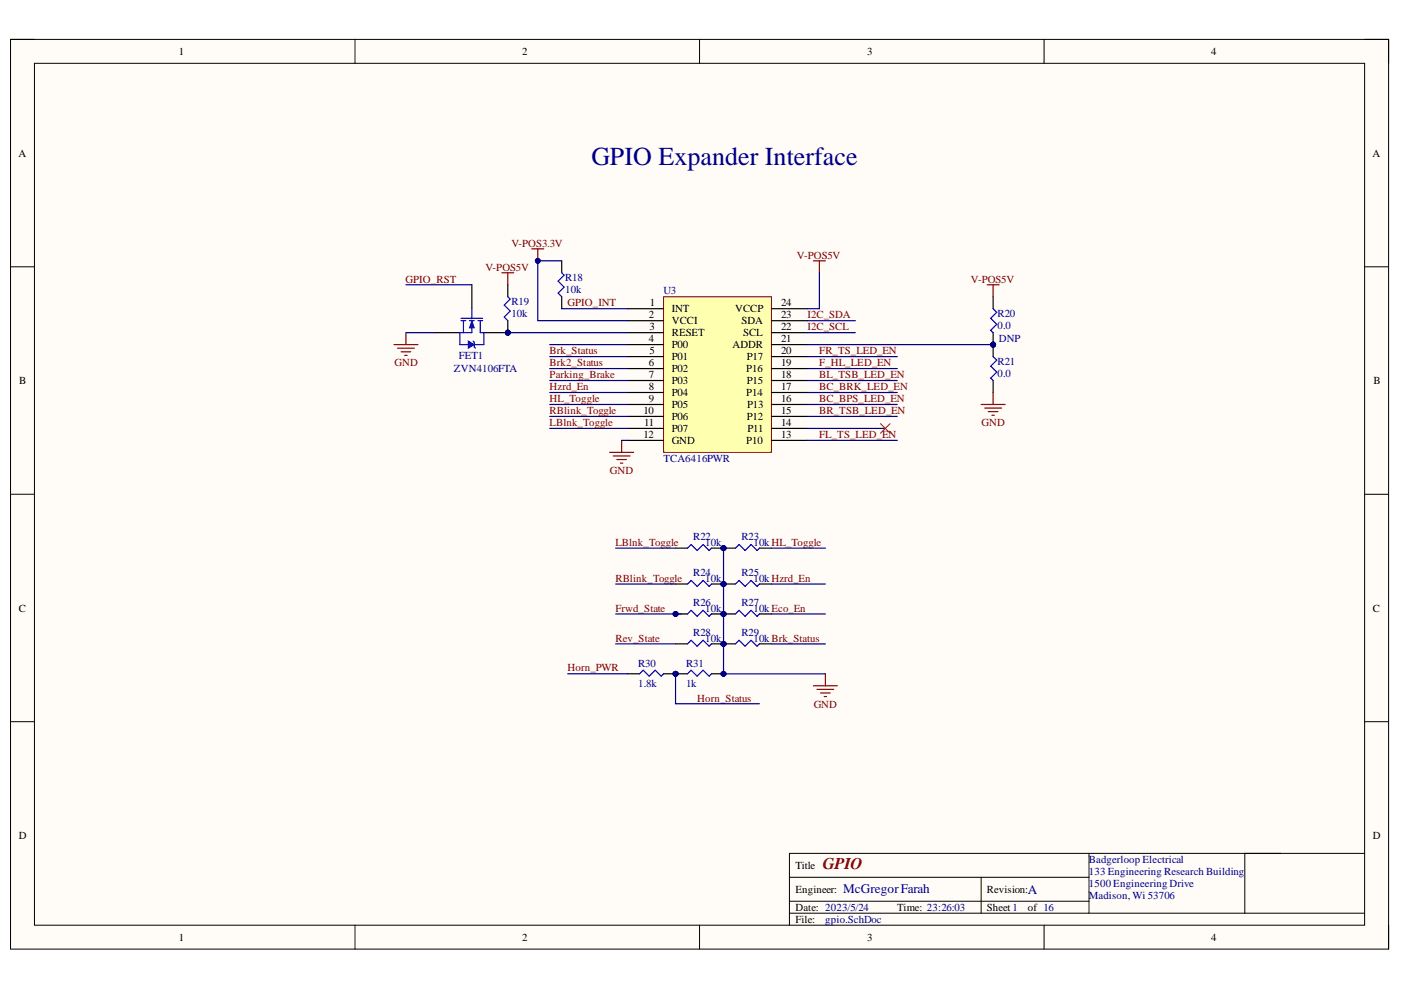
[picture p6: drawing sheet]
<svg xmlns="http://www.w3.org/2000/svg" width="297mm" height="210mm" viewBox="0 0 297 210" stroke-linecap="round" stroke-linejoin="round" font-family="sans-serif">
<defs><g id="words">
<text font-size="5.5" fill="#000080" x="125.4" y="35.1">GPIO Expander Interface</text>
<text font-size="3.5" fill="#800000" x="174.5" y="184.3">GPIO</text>
<g font-size="2.8" fill="#000080">
<text x="178.8" y="189.2">McGregorFarah</text>
<text x="217.9" y="189.5">A</text>
</g>
<g font-size="2.3">
<text x="37.9" y="11.7">1</text>
<text x="110.7" y="11.7">2</text>
<text x="183.9" y="11.7">3</text>
<text x="256.8" y="11.7">4</text>
<text x="3.9" y="33.3">A</text>
<text x="291" y="33.3">A</text>
<text x="137.8" y="65">1</text>
<text x="165.6" y="65">24</text>
<text x="137.6" y="67.5">2</text>
<text x="137.7" y="70">3</text>
<text x="142.4" y="66.2">INT</text>
<text x="142.4" y="68.8">VCCI</text>
<text x="142.4" y="71.3">RESET</text>
<text x="155.9" y="66.2">VCCP</text>
<text x="157.2" y="68.8">SDA</text>
<text x="157.6" y="71.3">SCL</text>
<text x="165.6" y="70">22</text>
<text x="165.6" y="67.5">23</text>
<text x="137.6" y="72.6">4</text>
<text x="137.6" y="77.6">6</text>
<text x="137.7" y="75.1">5</text>
<text x="142.4" y="73.8">P00</text>
<text x="142.4" y="76.4">P01</text>
<text x="155.3" y="73.8">ADDR</text>
<text x="158.3" y="76.4">P17</text>
<text x="165.6" y="77.6">19</text>
<text x="165.6" y="75.1">20</text>
<text x="165.6" y="72.6">21</text>
<text x="4.1" y="81.4">B</text>
<text x="137.6" y="80.2">7</text>
<text x="137.6" y="82.7">8</text>
<text x="142.4" y="78.9">P02</text>
<text x="142.4" y="81.4">P03</text>
<text x="142.4" y="84">P04</text>
<text x="158.2" y="84">P14</text>
<text x="158.2" y="78.9">P16</text>
<text x="158.3" y="81.4">P15</text>
<text x="165.6" y="82.7">17</text>
<text x="165.6" y="80.2">18</text>
<text x="291.2" y="81.4">B</text>
<text x="136.4" y="87.8">10</text>
<text x="137.6" y="85.2">9</text>
<text x="142.4" y="86.5">P05</text>
<text x="142.4" y="89.1">P06</text>
<text x="158.3" y="89.1">P12</text>
<text x="158.4" y="86.5">P13</text>
<text x="165.6" y="87.8">15</text>
<text x="165.6" y="85.2">16</text>
<text x="136.4" y="92.9">12</text>
<text x="136.6" y="90.4">11</text>
<text x="142.4" y="91.7">P07</text>
<text x="142.4" y="94.2">GND</text>
<text x="158.2" y="94.2">P10</text>
<text x="158.5" y="91.7">P11</text>
<text x="165.6" y="92.9">13</text>
<text x="165.6" y="90.4">14</text>
<text x="4" y="129.7">C</text>
<text x="291.1" y="129.7">C</text>
<text x="4" y="177.9">D</text>
<text x="291.1" y="177.9">D</text>
<text x="168.6" y="184.3">Title</text>
<text x="168.6" y="189.3">Engineer:</text>
<text x="209.2" y="189.3">Revision:</text>
<text x="168.6" y="193.1">Date: 2023/5/24</text>
<text x="168.6" y="195.7">File:</text>
<text x="190.2" y="193.1">Time: 23:26:03</text>
<text x="209.2" y="193.1">Sheet1</text>
<text x="217.9" y="193.1">of 16</text>
<text x="37.9" y="199.5">1</text>
<text x="110.7" y="199.5">2</text>
<text x="183.9" y="199.5">3</text>
<text x="256.8" y="199.5">4</text>
</g>
<g font-size="2.3" fill="#800000">
<text x="108.4" y="52.3">V-POS3.3V</text>
<text x="86" y="59.9">GPIO_RST</text>
<text x="102.9" y="57.4">V-POS5V</text>
<text x="169" y="54.8">V-POS5V</text>
<text x="205.8" y="59.9">V-POS5V</text>
<text x="120.3" y="65">GPIO_INT</text>
<text x="171.2" y="67.5">I2C_SDA</text>
<text x="171.2" y="70">I2C_SCL</text>
<text x="83.6" y="77.6">GND</text>
<text x="116.5" y="77.6">Brk2_Status</text>
<text x="116.5" y="75.1">Brk_Status</text>
<text x="173.7" y="77.6">F_HL_LED_EN</text>
<text x="173.7" y="75.1">FR_TS_LED_EN</text>
<text x="116.5" y="82.7">Hzrd_En</text>
<text x="116.5" y="80.2">Parking_Brake</text>
<text x="173.7" y="80.2">BL_TSB_LED_EN</text>
<text x="173.7" y="82.7">BC_BRK_LED_EN</text>
<text x="116.5" y="87.8">RBlink_Toggle</text>
<text x="116.5" y="85.2">HL_Toggle</text>
<text x="173.7" y="85.2">BC_BPS_LED_EN</text>
<text x="173.7" y="87.8">BR_TSB_LED_EN</text>
<text x="116.5" y="90.4">LBlnk_Toggle</text>
<text x="173.7" y="92.9">FL_TS_LED_EN</text>
<text x="208.1" y="90.4">GND</text>
<text x="129.3" y="100.5">GND</text>
<text x="130.5" y="115.7">LBlnk_Toggle</text>
<text x="130.5" y="123.3">RBlink_Toggle</text>
<text x="130.5" y="129.7">Frwd_State</text>
<text x="130.5" y="136">Rev_State</text>
<text x="120.3" y="142.4">Horn_PWR</text>
<text x="147.8" y="148.8">Horn_Status</text>
<text x="172.5" y="150">GND</text>
</g>
<g font-size="2.3" fill="#000080">
<text x="119.8" y="59.6">R18</text>
<text x="108.4" y="64.7">R19</text>
<text x="119.8" y="62.2">10k</text>
<text x="140.6" y="62.4">U3</text>
<text x="108.4" y="67.2">10k</text>
<text x="211.5" y="67.2">R20</text>
<text x="211.5" y="69.8">0.0</text>
<text x="97.3" y="76.1">FET1</text>
<text x="211.5" y="77.4">R21</text>
<text x="211.8" y="72.6">DNP</text>
<text x="96.2" y="78.9">ZVN4106FTA</text>
<text x="211.5" y="79.9">0.0</text>
<text x="140.6" y="98">TCA6416PWR</text>
<text x="147" y="114.5">R22</text>
<text x="149.5" y="115.7">10k</text>
<text x="157.2" y="114.5">R23</text>
<text x="159.8" y="115.7">10kHL_Toggle</text>
<text x="147" y="122.1">R24</text>
<text x="149.5" y="123.3">10k</text>
<text x="157.2" y="122.1">R25</text>
<text x="159.8" y="123.3">10kHzrd_En</text>
<text x="147" y="128.4">R26</text>
<text x="149.5" y="129.7">10k</text>
<text x="157.2" y="128.4">R27</text>
<text x="159.8" y="129.7">10kEco_En</text>
<text x="147" y="134.7">R28</text>
<text x="149.5" y="136">10k</text>
<text x="157.2" y="134.7">R29</text>
<text x="159.8" y="136">10kBrk_Status</text>
<text x="135.3" y="141.3">R30</text>
<text x="145.5" y="141.3">R31</text>
<text x="135.3" y="145.6">1.8k</text>
<text x="145.5" y="145.6">1k</text>
<text x="230.9" y="183">Badgerloop Electrical</text>
<text x="230.9" y="185.5">133 Engineering Research Building</text>
<text x="230.9" y="188.1">1500 Engineering Drive</text>
<text x="230.9" y="190.6">Madison, Wi 53706</text>
<text x="175" y="195.7">gpio.SchDoc</text>
</g>
</g></defs>
<path d="M2.2 8.4h292.2v192.8h-292.2z" fill-rule="evenodd" fill="#fffcf8"/>
<path d="M2.2 8.4h292.2v192.8h-292.2z" fill="none" stroke="#000" stroke-width=".21"/>
<path d="M7.3 13.4h282v182.8h-282z" fill-rule="evenodd" fill="#fffcf8"/>
<g fill="none" stroke="#000" stroke-width=".21">
<path d="M2.2 8.3h5.1M7.3 13.4h282v182.8h-282zM75.3 8.3v5.1M148.3 8.3v5.1M221.4 8.4v5M289.3 8.4h5.1v5M2.2 56.6h5.1M289.3 56.6h5.1M2.2 104.8h5.1M289.3 104.8h5.1M2.2 153h5.1M289.3 153h5.1"/>
<path d="M75.3 196.2v5M148.3 196.2v5M167.4 186h63.5M167.4 193.6h121.9M167.4 191.1h63.5M208 186v7.6M221.4 196.2v5M230.9 180.9v12.7M263.9 180.9v12.7M289.3 180.9h-121.9v15.3M294.4 196.2v5"/>
</g>
<path d="M140.7 62.9h22.9v33h-22.9z" fill-rule="evenodd" fill="#ffffb0"/>
<path d="M140.7 62.9h22.9v33h-22.9z" fill="none" stroke="#800000" stroke-width=".21"/>
<g fill="none" stroke="#000" stroke-width=".25">
<path d="M133.1 65.5h7.6M133.1 68h7.6M133.1 70.5h7.6M133.1 73.1h7.6M133.1 75.6h7.6M133.1 78.1h7.6M163.6 65.5h7.6M163.6 68h7.6M163.6 70.5h7.6M163.6 73.1h7.6M163.6 75.6h7.6M163.6 78.1h7.6"/>
<path d="M133.1 80.7h7.6M133.1 83.2h7.6M133.1 85.8h7.6M133.1 88.3h7.6M133.1 90.8h7.6M133.1 93.4h7.6M163.6 80.7h7.6M163.6 83.2h7.6M163.6 85.8h7.6M163.6 88.3h7.6M163.6 90.8h7.6M163.6 93.4h7.6"/>
</g>
<path d="M112.7 52.8h2.6M114 52.8v2.5M129.3 95.9h5M130 96.7h3.6M130.8 97.4h2M131.5 98.2h.6M131.8 93.4v2.5" fill="none" stroke="#800000" stroke-width=".25"/>
<circle cx="114" cy="55.3" r=".51" fill="#000080"/>
<circle cx="114" cy="55.3" r=".51" fill="none" stroke="#000080" stroke-width=".21"/>
<path d="M106.4 57.8h2.5M107.7 57.8v2.6M172.4 55.3h2.6M173.7 55.3v2.5M83.5 73.1h5.1M84.3 73.8h3.5M85.1 74.6h2M85.8 75.4h.5M86.1 70.5v2.6" fill="none" stroke="#800000" stroke-width=".25"/>
<circle cx="210.6" cy="73.1" r=".51" fill="#000080"/>
<circle cx="210.6" cy="73.1" r=".51" fill="none" stroke="#000080" stroke-width=".21"/>
<path d="M210.6 70.5v2.6" fill="none" stroke="#000" stroke-width=".25"/>
<circle cx="210.6" cy="73.1" r=".51" fill="#000080"/>
<circle cx="210.6" cy="73.1" r=".51" fill="none" stroke="#000080" stroke-width=".21"/>
<path d="M210.6 62.9v2.6" fill="none" stroke="#000" stroke-width=".25"/>
<path d="M210.6 65.5l.7 .7-1.2 1.3 1.2 1.3-1.2 1.2 .5 .5" fill="none" stroke="#00f" stroke-width=".25"/>
<circle cx="210.6" cy="73.1" r=".51" fill="#000080"/>
<circle cx="210.6" cy="73.1" r=".51" fill="none" stroke="#000080" stroke-width=".21"/>
<path d="M210.6 73.1v2.5M210.6 80.7v2.5" fill="none" stroke="#000" stroke-width=".25"/>
<circle cx="210.6" cy="73.1" r=".51" fill="#000080"/>
<circle cx="210.6" cy="73.1" r=".51" fill="none" stroke="#000080" stroke-width=".21"/>
<path d="M210.6 75.6l.7 .8-1.2 1.2 1.2 1.3-1.2 1.3 .5 .5" fill="none" stroke="#00f" stroke-width=".25"/>
<path d="M209.3 60.4h2.5M210.6 60.4v2.5M208 85.8h5.1M208.8 86.5h3.5M209.5 87.3h2.1M210.3 88h.5M210.6 83.2v2.6M172.4 145.4h5.1M173.2 146.2h3.6M174 146.9h2M174.7 147.7h.6M175 142.9v2.5" fill="none" stroke="#800000" stroke-width=".25"/>
<circle cx="143.2" cy="142.9" r=".51" fill="#000080"/>
<circle cx="143.2" cy="142.9" r=".51" fill="none" stroke="#000080" stroke-width=".21"/>
<path d="M140.7 142.9h2.5" fill="none" stroke="#000" stroke-width=".25"/>
<circle cx="143.2" cy="142.9" r=".51" fill="#000080"/>
<circle cx="143.2" cy="142.9" r=".51" fill="none" stroke="#000080" stroke-width=".21"/>
<path d="M133.1 142.9h2.5" fill="none" stroke="#000" stroke-width=".25"/>
<path d="M135.6 142.9l.8-.8 1.2 1.3 1.3-1.3 1.3 1.3 .5-.5" fill="none" stroke="#00f" stroke-width=".25"/>
<circle cx="153.4" cy="142.9" r=".51" fill="#000080"/>
<circle cx="153.4" cy="142.9" r=".51" fill="none" stroke="#000080" stroke-width=".21"/>
<circle cx="143.2" cy="142.9" r=".51" fill="#000080"/>
<circle cx="143.2" cy="142.9" r=".51" fill="none" stroke="#000080" stroke-width=".21"/>
<path d="M150.9 142.9h2.5" fill="none" stroke="#000" stroke-width=".25"/>
<circle cx="153.4" cy="142.9" r=".51" fill="#000080"/>
<circle cx="153.4" cy="142.9" r=".51" fill="none" stroke="#000080" stroke-width=".21"/>
<path d="M143.2 142.9h2.6" fill="none" stroke="#000" stroke-width=".25"/>
<circle cx="143.2" cy="142.9" r=".51" fill="#000080"/>
<circle cx="143.2" cy="142.9" r=".51" fill="none" stroke="#000080" stroke-width=".21"/>
<path d="M145.8 142.9l.7-.8 1.3 1.3 1.3-1.3 1.2 1.3 .6-.5" fill="none" stroke="#00f" stroke-width=".25"/>
<circle cx="107.7" cy="70.5" r=".51" fill="#000080"/>
<circle cx="107.7" cy="70.5" r=".51" fill="none" stroke="#000080" stroke-width=".21"/>
<path d="M102.6 70.5h5.1" fill="none" stroke="#000" stroke-width=".25"/>
<circle cx="107.7" cy="70.5" r=".51" fill="#000080"/>
<circle cx="107.7" cy="70.5" r=".51" fill="none" stroke="#000080" stroke-width=".21"/>
<path d="M92.4 70.5h5.1M100 60.4v5.1" fill="none" stroke="#000" stroke-width=".25"/>
<path d="M97.8 67.5h4.5M97.8 68h1M98.3 68v2.5M99.5 68h1M100 65.5v2M100 68v2.5h-2.5M101.3 68h1M101.8 68v2.5" fill="none" stroke="#00f" stroke-width=".25"/>
<path d="M100 68l.5 1.5h-1z" fill="#00f"/>
<path d="M100 68l.5 1.5h-1z" fill="none" stroke="#00f" stroke-width=".21"/>
<path d="M97.5 70.5v2.6h1.8M101.8 70.5h.8v2.6h-2.1" fill="none" stroke="#00f" stroke-width=".25"/>
<path d="M99.3 72.3l1.2 .8-1.2 .7z" fill="#00f"/>
<path d="M99.3 72.3l1.2 .8-1.2 .7z" fill="none" stroke="#00f" stroke-width=".21"/>
<path d="M100.3 72.3l.2 .3v1l.3 .2" fill="none" stroke="#00f" stroke-width=".25"/>
<circle cx="107.7" cy="70.5" r=".51" fill="#000080"/>
<circle cx="107.7" cy="70.5" r=".51" fill="none" stroke="#000080" stroke-width=".21"/>
<path d="M107.7 60.4v2.5M107.7 68v2.5" fill="none" stroke="#000" stroke-width=".25"/>
<circle cx="107.7" cy="70.5" r=".51" fill="#000080"/>
<circle cx="107.7" cy="70.5" r=".51" fill="none" stroke="#000080" stroke-width=".21"/>
<path d="M119.1 57.8l.5 .5-1.3 1.3 1.3 1.3-1.3 1.3 .8 .7M107.7 62.9l.5 .5-1.3 1.3 1.3 1.3-1.3 1.2 .8 .8" fill="none" stroke="#00f" stroke-width=".25"/>
<path d="M119.1 55.3v2.5M119.1 62.9v2.6" fill="none" stroke="#000" stroke-width=".25"/>
<circle cx="153.4" cy="136.5" r=".51" fill="#000080"/>
<circle cx="153.4" cy="136.5" r=".51" fill="none" stroke="#000080" stroke-width=".21"/>
<path d="M153.4 136.5h2.5M161 136.5h2.6" fill="none" stroke="#000" stroke-width=".25"/>
<circle cx="153.4" cy="136.5" r=".51" fill="#000080"/>
<circle cx="153.4" cy="136.5" r=".51" fill="none" stroke="#000080" stroke-width=".21"/>
<path d="M155.9 136.5l.8-.7 1.3 1.2 1.2-1.2 1.3 1.2 .5-.5" fill="none" stroke="#00f" stroke-width=".25"/>
<circle cx="153.4" cy="130.2" r=".51" fill="#000080"/>
<circle cx="153.4" cy="130.2" r=".51" fill="none" stroke="#000080" stroke-width=".21"/>
<path d="M153.4 130.2h2.5M161 130.2h2.6" fill="none" stroke="#000" stroke-width=".25"/>
<circle cx="153.4" cy="130.2" r=".51" fill="#000080"/>
<circle cx="153.4" cy="130.2" r=".51" fill="none" stroke="#000080" stroke-width=".21"/>
<path d="M155.9 130.2l.8-.8 1.3 1.3 1.2-1.3 1.3 1.3 .5-.5" fill="none" stroke="#00f" stroke-width=".25"/>
<circle cx="153.4" cy="123.8" r=".51" fill="#000080"/>
<circle cx="153.4" cy="123.8" r=".51" fill="none" stroke="#000080" stroke-width=".21"/>
<path d="M153.4 123.8h2.5M161 123.8h2.6" fill="none" stroke="#000" stroke-width=".25"/>
<circle cx="153.4" cy="123.8" r=".51" fill="#000080"/>
<circle cx="153.4" cy="123.8" r=".51" fill="none" stroke="#000080" stroke-width=".21"/>
<path d="M155.9 123.8l.8-.7 1.3 1.2 1.2-1.2 1.3 1.2 .5-.5" fill="none" stroke="#00f" stroke-width=".25"/>
<circle cx="153.4" cy="116.2" r=".51" fill="#000080"/>
<circle cx="153.4" cy="116.2" r=".51" fill="none" stroke="#000080" stroke-width=".21"/>
<path d="M153.4 116.2h2.5M161 116.2h2.6" fill="none" stroke="#000" stroke-width=".25"/>
<circle cx="153.4" cy="116.2" r=".51" fill="#000080"/>
<circle cx="153.4" cy="116.2" r=".51" fill="none" stroke="#000080" stroke-width=".21"/>
<path d="M155.9 116.2l.8-.7 1.3 1.2 1.2-1.2 1.3 1.2 .5-.5" fill="none" stroke="#00f" stroke-width=".25"/>
<circle cx="153.4" cy="116.2" r=".51" fill="#000080"/>
<circle cx="153.4" cy="116.2" r=".51" fill="none" stroke="#000080" stroke-width=".21"/>
<path d="M150.9 116.2h2.5" fill="none" stroke="#000" stroke-width=".25"/>
<circle cx="153.4" cy="116.2" r=".51" fill="#000080"/>
<circle cx="153.4" cy="116.2" r=".51" fill="none" stroke="#000080" stroke-width=".21"/>
<path d="M143.2 116.2h2.6" fill="none" stroke="#000" stroke-width=".25"/>
<path d="M145.8 116.2l.7-.7 1.3 1.2 1.3-1.2 1.2 1.2 .6-.5" fill="none" stroke="#00f" stroke-width=".25"/>
<circle cx="153.4" cy="123.8" r=".51" fill="#000080"/>
<circle cx="153.4" cy="123.8" r=".51" fill="none" stroke="#000080" stroke-width=".21"/>
<path d="M150.9 123.8h2.5" fill="none" stroke="#000" stroke-width=".25"/>
<circle cx="153.4" cy="123.8" r=".51" fill="#000080"/>
<circle cx="153.4" cy="123.8" r=".51" fill="none" stroke="#000080" stroke-width=".21"/>
<path d="M143.2 123.8h2.6" fill="none" stroke="#000" stroke-width=".25"/>
<path d="M145.8 123.8l.7-.7 1.3 1.2 1.3-1.2 1.2 1.2 .6-.5" fill="none" stroke="#00f" stroke-width=".25"/>
<circle cx="153.4" cy="130.2" r=".51" fill="#000080"/>
<circle cx="153.4" cy="130.2" r=".51" fill="none" stroke="#000080" stroke-width=".21"/>
<circle cx="143.2" cy="130.2" r=".51" fill="#000080"/>
<circle cx="143.2" cy="130.2" r=".51" fill="none" stroke="#000080" stroke-width=".21"/>
<path d="M150.9 130.2h2.5" fill="none" stroke="#000" stroke-width=".25"/>
<circle cx="153.4" cy="130.2" r=".51" fill="#000080"/>
<circle cx="153.4" cy="130.2" r=".51" fill="none" stroke="#000080" stroke-width=".21"/>
<path d="M143.2 130.2h2.6" fill="none" stroke="#000" stroke-width=".25"/>
<circle cx="143.2" cy="130.2" r=".51" fill="#000080"/>
<circle cx="143.2" cy="130.2" r=".51" fill="none" stroke="#000080" stroke-width=".21"/>
<path d="M145.8 130.2l.7-.8 1.3 1.3 1.3-1.3 1.2 1.3 .6-.5" fill="none" stroke="#00f" stroke-width=".25"/>
<circle cx="153.4" cy="136.5" r=".51" fill="#000080"/>
<circle cx="153.4" cy="136.5" r=".51" fill="none" stroke="#000080" stroke-width=".21"/>
<path d="M150.9 136.5h2.5" fill="none" stroke="#000" stroke-width=".25"/>
<circle cx="153.4" cy="136.5" r=".51" fill="#000080"/>
<circle cx="153.4" cy="136.5" r=".51" fill="none" stroke="#000080" stroke-width=".21"/>
<path d="M143.2 136.5h2.6" fill="none" stroke="#000" stroke-width=".25"/>
<path d="M145.8 136.5l.7-.7 1.3 1.2 1.3-1.2 1.2 1.2 .6-.5" fill="none" stroke="#00f" stroke-width=".25"/>
<path d="M86.1 70.5h6.3M86.1 60.4h13.9M107.7 70.5h25.4M171.2 68h10.2" fill="none" stroke="#000080" stroke-width=".25"/>
<circle cx="107.7" cy="70.5" r=".51" fill="#000080"/>
<circle cx="107.7" cy="70.5" r=".51" fill="none" stroke="#000080" stroke-width=".21"/>
<path d="M119.1 55.3h-5.1v12.7h19.1" fill="none" stroke="#000080" stroke-width=".25"/>
<circle cx="114" cy="55.3" r=".51" fill="#000080"/>
<circle cx="114" cy="55.3" r=".51" fill="none" stroke="#000080" stroke-width=".21"/>
<path d="M116.6 78.1h16.5M116.6 75.6h16.5M116.6 73.1h16.5M119.1 65.5h14M116.6 90.8h16.5M116.6 88.3h16.5M116.6 85.8h16.5M116.6 83.2h16.5M116.6 80.7h16.5M130.5 130.2h14M130.5 136.5h12.7M120.4 142.9h12.7" fill="none" stroke="#000080" stroke-width=".25"/>
<circle cx="143.2" cy="130.2" r=".51" fill="#000080"/>
<circle cx="143.2" cy="130.2" r=".51" fill="none" stroke="#000080" stroke-width=".21"/>
<path d="M131.8 93.4h1.3M130.5 116.2h12.7M130.5 123.8h12.7M143.2 142.9v6.3h17.8" fill="none" stroke="#000080" stroke-width=".25"/>
<circle cx="143.2" cy="142.9" r=".51" fill="#000080"/>
<circle cx="143.2" cy="142.9" r=".51" fill="none" stroke="#000080" stroke-width=".21"/>
<path d="M153.4 116.2v26.7h21.6" fill="none" stroke="#000080" stroke-width=".25"/>
<circle cx="153.4" cy="116.2" r=".51" fill="#000080"/>
<circle cx="153.4" cy="116.2" r=".51" fill="none" stroke="#000080" stroke-width=".21"/>
<circle cx="153.4" cy="123.8" r=".51" fill="#000080"/>
<circle cx="153.4" cy="123.8" r=".51" fill="none" stroke="#000080" stroke-width=".21"/>
<circle cx="153.4" cy="130.2" r=".51" fill="#000080"/>
<circle cx="153.4" cy="130.2" r=".51" fill="none" stroke="#000080" stroke-width=".21"/>
<circle cx="153.4" cy="136.5" r=".51" fill="#000080"/>
<circle cx="153.4" cy="136.5" r=".51" fill="none" stroke="#000080" stroke-width=".21"/>
<circle cx="153.4" cy="142.9" r=".51" fill="#000080"/>
<circle cx="153.4" cy="142.9" r=".51" fill="none" stroke="#000080" stroke-width=".21"/>
<path d="M171.2 73.1h39.4M171.2 90.8h16.5M173.7 93.4h16.5M163.6 116.2h11.4M163.6 136.5h11.4M163.6 130.2h11.4M163.6 123.8h11.4" fill="none" stroke="#000080" stroke-width=".25"/>
<circle cx="210.6" cy="73.1" r=".51" fill="#000080"/>
<circle cx="210.6" cy="73.1" r=".51" fill="none" stroke="#000080" stroke-width=".21"/>
<path d="M173.7 57.8v7.7h-2.5M171.2 70.5h10.2M171.2 75.6h19M171.2 78.1h19M171.2 80.7h19M171.2 83.2h19M171.2 85.8h19M171.2 93.4h2.5M171.2 88.3h19" fill="none" stroke="#000080" stroke-width=".25"/>
<path d="M186.7 89.8l2 2.1M188.7 89.8l-2 2.1" fill="none" stroke="#f00" stroke-width=".21"/>
<use href="#words"/>
</svg>
